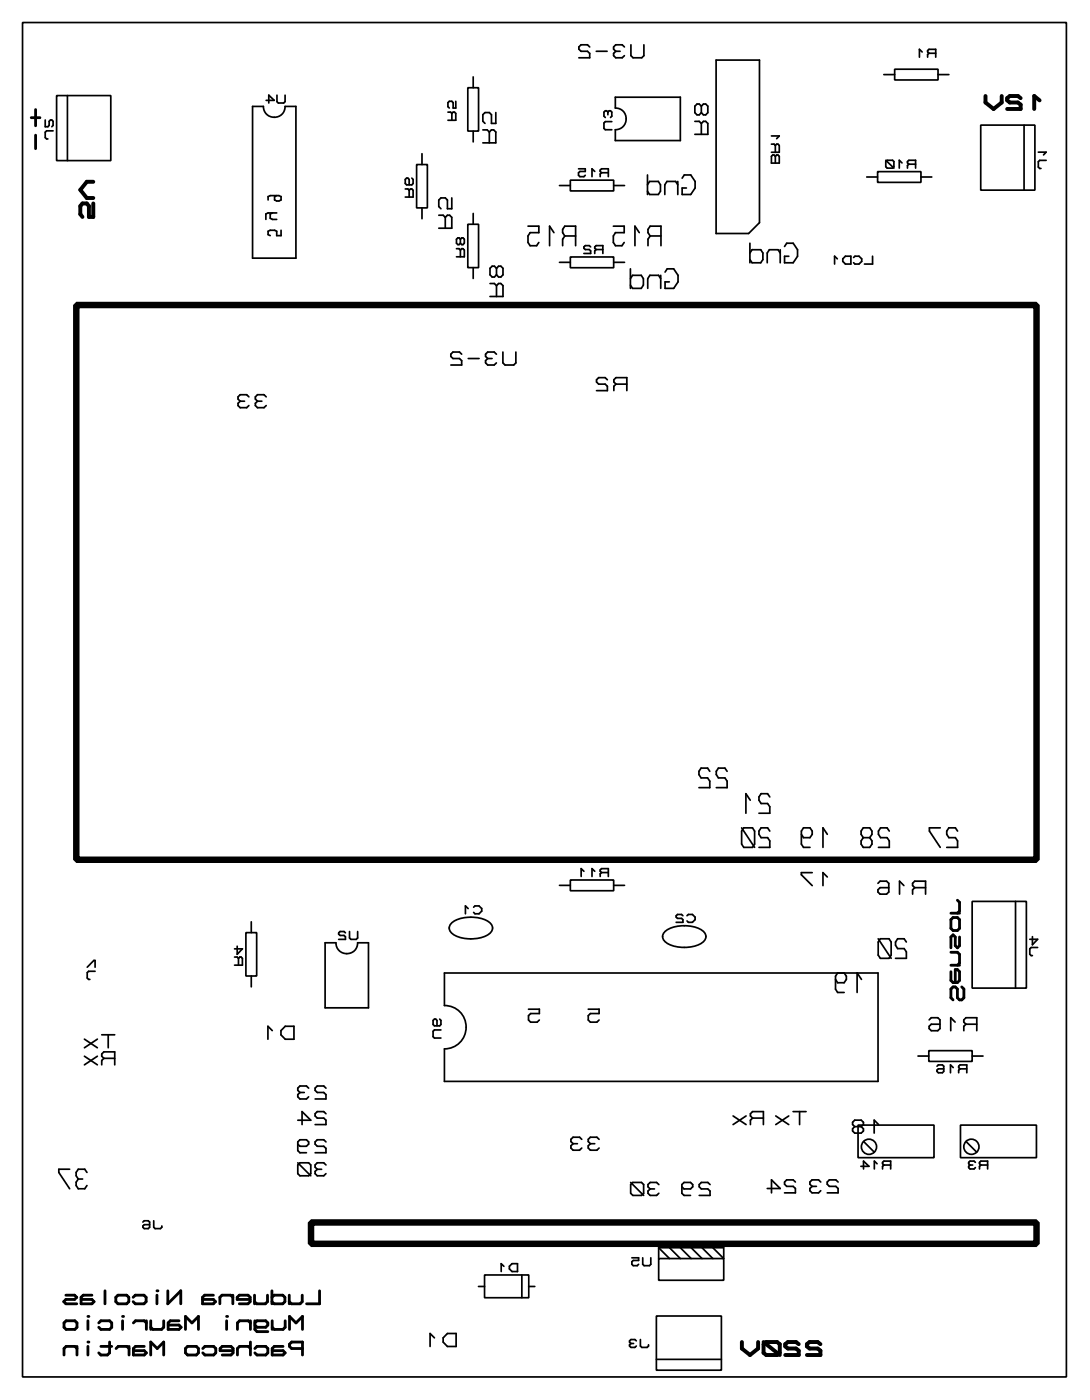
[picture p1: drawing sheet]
<svg xmlns="http://www.w3.org/2000/svg" width="128mm" height="164mm" viewBox="0 0 128 164" stroke-linecap="round" stroke-linejoin="round" font-family="sans-serif">
<g fill="none" stroke="#000" stroke-width=".2">
<path d="M2.6 2.6h122.3v158.7h-122.3zM5.3 14.1v.7h.3l.2-.1v-.5l.1-.1h.2l.1 .1v.5l-.1 .1M6.2 15.3h-.7l-.2 .2v.6l.2 .2h.1M6.6 11.2h6.4v7.6h-6.4zM7.9 11.2v7.6M29.6 12.5h1.3a1.27 1.27 0 0 0 1.2 1.2 1.27 1.27 0 0 0 1.3-1.2h1.3v17.7h-5.1zM31.2 11.8h.9l-.6-.7v1M32.4 11.1v.8l.2 .2h.6l.2-.2v-.8M48.8 19.3h1.3v5.1h-1.3zM49.4 18v1.3M52.5 13.1h.3l.1 .2M52.9 13.3l.2-.2h.1l.2 .2v.8h-.9"/>
<path d="M52.9 13.3v.8M53.4 11.9v.8h-.3v-.7l-.2-.1h-.3l-.1 .1v.5l.1 .2M54.8 10.3h1.3v5.1h-1.3zM55.4 9v1.3M55.4 15.4v1.2M56.6 15.2h.5l.2 .3M57.3 15.5l.3-.3h.2l.3 .3v1.2h-1.5M57.3 15.5v1.2M58.1 13.2v1.3h-.5v-1.1l-.3-.2h-.5l-.2 .2v.8l.2 .3M67.8 19.8h.8v.3h-.7l-.1 .1v.3l.1 .2h.5l.2-.2M69.1 5.5l-.3-.3h-.7l-.3 .3v.3l.3 .2h.7l.3 .3v.5h-1.3M69.9 6h1.2"/>
<path d="M71.2 13.1l-.1-.1h-.2l-.1 .1v.5l.1 .2M71.2 13.1l.2-.1h.1l.2 .1v.5l-.2 .2M71.2 13.1v.3M71.7 14.2h-.8l-.1 .2v.6l.1 .2h.8M72.1 11.4h7.6v5.1h-7.6v-1.3a1.27 1.27 0 0 0 1.3-1.3 1.27 1.27 0 0 0-1.3-1.2zM72.1 6l-.2 .3v.2l.2 .3h.8l.3-.3M72.1 6h.5M73.2 5.5l-.3-.3h-.8l-.2 .3v.3l.2 .2M73.9 5.2v1.3l.3 .3h1l.2-.3v-1.3M81.4 14.2h.5l.3 .3M82.2 14.5l.2-.3h.3l.2 .3v1.2h-1.5M82.2 12.4l.2-.2h.3l.2 .2v.8l-.2 .3h-.3l-.2-.3"/>
<path d="M82.2 12.4v.8M82.2 14.5v1.2M82.2 12.4l-.3-.2h-.2l-.3 .2v.8l.3 .3h.2l.3-.3M83.9 7h5.1v19.1l-1.3 1.3h-3.8zM90.4 18.3l.1-.1h.2l.1 .1 .2-.1h.1l.2 .1v.8h-.9zM90.4 16.9h.3l.1 .1M90.4 15.9h.9l-.3 .3M90.8 17l.2-.1h.1l.2 .1v.8h-.9M90.8 17v.8M90.8 18.3v.8M103.5 8.7h1.3M103.8 18.9l.1-.1h.7l.1 .1v.6l-.1 .2h-.7l-.1-.2z"/>
<path d="M103.8 18.8l.9 .9M104.8 8.1h5.1v1.3h-5.1zM105.7 19.1l-.3-.3v.9M106.5 19.2l-.2-.1v-.2l.2-.1h.8v.9M106.5 19.2l-.2 .2v.3M106.5 19.2h.8M108 6.1l-.3-.3v.9M108.8 6.2l-.1-.1v-.2l.1-.1h.8v.9M108.8 6.2l-.1 .2v.3M108.8 6.2h.8M109.9 8.7h1.3M114.9 14.7h6.3v7.6h-6.3z"/>
<path d="M120 14.7v7.6M121.6 17.8h1l-.3 .3M122.6 18.8h-.8l-.2 .1v.7l.2 .1h.2M31.9 24.9l-.2 .2v.5l.2 .1h.5M32.4 22.9l-.2 .1v.4l.2 .1 .5-.1v-.4l-.2-.1h-1l-.3 .1v.4M32.4 24.9h-1l-.3 .2v.6M32.9 27v.6h-.5v-.5l-.2-.1h-.5l-.3 .1v.4l.3 .1M47.5 22.1h.3l.1 .2M47.9 22.3l.2-.2h.1l.2 .2v.8h-.9M47.9 22.3v.8M48.2 20.9l.2 .1v.5l-.2 .2h-.6l-.1-.2v-.5l.1-.1h.2l.1 .1v.7M49.4 24.4v1.2"/>
<path d="M51.4 25.2h.5l.3 .3M52.2 25.5l.2-.3h.3l.2 .3v1.2h-1.5M52.2 25.5v1.2M52.9 23.2v1.3h-.5v-1.1l-.2-.2h-.5l-.3 .2v.8l.3 .3M53.5 29.1h.3l.1 .2M53.9 29.3l.2-.2h.1l.2 .2v.8h-.9M53.9 28l.2-.1h.1l.2 .1v.5l-.2 .2h-.1l-.2-.2M53.9 28v.5M53.9 29.3v.8M53.9 28l-.1-.1h-.2l-.1 .1v.5l.1 .2h.2l.1-.2M54.8 26.3h1.3v5.1h-1.3zM55.4 25v1.3"/>
<path d="M55.4 31.4v1.2M57.4 33.2h.5l.3 .3M58.2 31.4l.2-.2h.3l.2 .2v.8l-.2 .3h-.3l-.2-.3M58.2 33.5l.2-.3h.3l.2 .3v1.2h-1.5M58.2 31.4v.8M58.2 33.5v1.2M58.2 31.4l-.3-.2h-.2l-.3 .2v.8l.3 .3h.2l.3-.3M61.9 26.5h1.2v.8h-1l-.2 .3v.8l.2 .4h.8l.2-.4M64.9 27.3l-.5-.8v2.3M65.5 30.7h1.3M65.5 21.7h1.3M66.2 27.6l-.3-.3v-.4l.3-.4h1.2v2.3"/>
<path d="M66.2 27.6l-.3 .4v.8M66.2 27.6h1.2M66.8 30.1h5.1v1.3h-5.1zM66.8 21.1h5.1v1.3h-5.1zM69.2 28.9l-.2-.1h-.4l-.2 .1v.2l.2 .1h.4l.2 .2v.3h-.8M69.7 20.1l-.3-.3v.9M69.8 29.2l-.1-.1v-.2l.1-.1h.8v.9M69.8 29.2l-.1 .2v.3M69.8 29.2h.8M70.5 20.2l-.2-.1v-.2l.2-.1h.8v.9M70.5 20.2l-.2 .2v.3M70.5 20.2h.8"/>
<path d="M71.9 26.5h1.2v.8h-1l-.2 .3v.8l.2 .4h.8l.2-.4M71.9 30.7h1.3M71.9 21.7h1.3M73.9 32.6l.2-.3h1l.3 .3v.8l-.3 .4h-1l-.2-.4M73.9 31.5v2.3M74.9 27.3l-.5-.8v2.3M75.9 21.6l.2-.3h1l.3 .3v.8l-.3 .4h-1l-.2-.4M75.9 20.5v2.3M76.2 27.6l-.3-.3v-.4l.3-.4h1.2v2.3M76.2 27.6l-.3 .4v.8M76.2 27.6h1.2M77.4 32.3v1.5"/>
<path d="M77.4 32.6l-.2-.3h-1.1l-.2 .3v1.2M77.9 31.9l.3-.4h.7l.5 .8v.7l-.5 .8h-1v-.8h.5M79.4 21.3v1.5M79.4 21.6l-.2-.3h-1.1l-.2 .3v1.2M79.9 20.9l.3-.4h.7l.5 .8v.7l-.5 .8h-1v-.8h.5M87.9 29.6l.2-.3h1l.3 .3v.8l-.3 .4h-1l-.2-.4M87.9 28.5v2.3M91.4 29.6l-.2-.3h-1.1l-.2 .3v1.2M91.4 29.3v1.5M91.9 28.9l.3-.4h.7l.5 .8v.7l-.5 .8h-1v-.8h.5M98.1 30.3l-.3-.3v.9M98.7 30.3l.3-.3h.7v.9h-.7l-.3-.3z"/>
<path d="M100 30.2l.2-.2h.4l.4 .3v.3l-.4 .3h-.4l-.2-.1M101.5 20.7h1.3M102.2 30v.9h-.9M102.8 20.1h5.1v1.3h-5.1zM107.9 20.7h1.3M28.1 47l-.2 .3v.2l.2 .3h.8l.3-.3M28.1 47h.5M29.2 46.5l-.3-.3h-.8l-.2 .3v.3l.2 .2M30.2 47l-.3 .3v.2l.3 .3h.7l.3-.3M30.2 47h.5M31.2 46.5l-.3-.3h-.7l-.3 .3v.3l.3 .2M54.1 41.5l-.3-.3h-.7l-.3 .3v.3l.3 .2h.7l.3 .3v.5h-1.3"/>
<path d="M54.9 42h1.2M57.1 42l-.2 .3v.2l.2 .3h.8l.3-.3M57.1 42h.5M58.2 41.5l-.3-.3h-.8l-.2 .3v.3l.2 .2M58.9 41.2v1.3l.3 .3h1l.2-.3v-1.3M71.2 44.5l-.3-.3h-.8l-.2 .3v.3l.2 .2h.8l.3 .3v.5h-1.3M72.2 45l-.3-.2v-.3l.3-.3h1.2v1.6M72.2 45l-.3 .3v.5M72.2 45h1.2M83.2 90.4l-.3-.4h-.8l-.2 .4v.4l.2 .3h.8l.3 .4v.8h-1.3M85.2 90.4l-.3-.4h-.7l-.3 .4v.4l.3 .3h.7l.3 .4v.8h-1.3M86.9 97l1.5 2.3"/>
<path d="M87.1 97h1.1l.2 .4v1.5l-.2 .4h-1.1l-.2-.4v-1.5zM87.9 93.8l-.5-.8v2.3M90.2 97.4l-.3-.4h-.7l-.3 .4v.4l.3 .3h.7l.3 .4v.8h-1.3M90.2 93.4l-.3-.4h-.7l-.3 .4v.4l.3 .3h.7l.3 .4v.8h-1.3M93.9 97.8l.2 .3h.8l.3-.3v-.4l-.3-.4h-.8l-.2 .4v1.5l.2 .4h.8M96.9 97.8l-.5-.8v2.3M101.1 98.1l-.2-.3v-.4l.2-.4h.8l.3 .4v.4l-.3 .3M101.1 98.1h.8M101.1 98.1l-.2 .4v.4l.2 .4h.8l.3-.4v-.4l-.3-.4M104.2 97.4l-.3-.4h-.7l-.3 .4v.4l.3 .3h.7l.3 .4v.8h-1.3M110.2 97h-1.3v.4l1.3 1.9M112.2 97.4l-.3-.4h-.7l-.3 .4v.4l.3 .3h.7l.3 .4v.8h-1.3"/>
<path d="M10.2 113.3l.8-.8h.1v.8M11.1 113.8h-.7l-.2 .2v.6l.2 .2h.1M27.5 112.1h.3l.1 .2M27.8 110.9v.9l.6-.6h-.9M27.9 112.3l.2-.2h.1l.2 .2v.8h-.9M27.9 112.3v.8M28.8 109.3h1.3v5.1h-1.3zM29.4 108v1.3M29.4 114.4v1.2M38.1 110.5h1.3a1.27 1.27 0 0 0 1.2 1.2 1.27 1.27 0 0 0 1.3-1.2h1.3v7.6h-5.1zM40.5 109.3l-.2-.2h-.5l-.1 .2v.2l.1 .1h.5l.2 .2v.3h-.8M40.9 109.1v.8l.2 .2h.6l.2-.2v-.8"/>
<path d="M51.5 119.4l.2 .2v.4l-.2 .2h-.6l-.2-.2v-.4l.2-.2h.1l.2 .2v.6M52.1 114h50.8v12.7h-50.8v-3.8a2.54 2.54 0 0 0 2.5-2.5 2.54 2.54 0 0 0-2.5-2.6zM53 108.1a4.2 4.2 0 0 1 4.4 0 .78 .78 0 0 1 0 1.3 4.2 4.2 0 0 1-4.4 0 .78 .78 0 0 1 0-1.3zM54.8 106.5l-.3-.4v1M55.5 106.3l.1-.2h.5l.3 .4v.3l-.3 .3h-.5l-.1-.2M61.9 118.2h1.3v.6h-1l-.3 .2v.5l.3 .3h.7l.3-.3M65.5 103.7h1.3M66.8 103.1h5.1v1.3h-5.1zM68.4 102.1l-.3-.3v.9M68.9 118.2h1.3v.6h-1l-.3 .2v.5l.3 .3h.7l.3-.3M69.7 102.1l-.3-.3v.9M70.5 102.2l-.2-.1v-.2l.2-.1h.8v.9"/>
<path d="M70.5 102.2l-.2 .2v.3M70.5 102.2h.8M71.9 103.7h1.3M78 109.1a4.2 4.2 0 0 1 4.4 0 .78 .78 0 0 1 0 1.3 4.2 4.2 0 0 1-4.4 0 .78 .78 0 0 1 0-1.3zM80 107.3l-.2-.2h-.4l-.2 .2v.2l.2 .1h.4l.2 .2v.3h-.8M80.5 107.3l.1-.2h.5l.3 .4v.3l-.3 .3h-.5l-.1-.2M95.2 102.2h-1.3v.3l1.3 1.3M96.9 102.8l-.5-.6v1.6M98.1 114l-.2 .4v1.5l.2 .4h.8M98.9 114l.3 .4v.4l-.3 .3h-.8l-.2-.3M100.9 114.8l-.5-.8v2.3M102.9 103.5l.2-.3h.8l.2 .3v1l-.2 .3h-.8l-.2-.3v-.2l.2-.3h1"/>
<path d="M102.9 110l1.5 2.3M103.1 110h1.1l.2 .4v1.5l-.2 .4h-1.1l-.2-.4v-1.5zM105.9 103.8l-.5-.6v1.6M106.2 110.4l-.3-.4h-.7l-.3 .4v.4l.3 .3h.7l.3 .4v.8h-1.3M107.2 104l-.3-.2v-.3l.3-.3h1.2v1.6M107.2 104l-.3 .3v.5M107.2 104h1.2M108.9 119.5l.2-.3h.8l.2 .3v1l-.2 .3h-.8l-.2-.3v-.2l.2-.3h1M111.9 119.8l-.5-.6v1.6M113.9 105.6h6.3v10.2h-6.3zM119 105.6v10.2M121 109.7v1l.6-.6h-1"/>
<path d="M121.6 111h-.8l-.2 .2v.6l.2 .2h.2M8.2 137h-1.3v.4l1.3 1.9M9.2 138.1l-.3 .4v.4l.3 .4h.7l.3-.4M9.2 138.1h.5M9.9 123.8l1.5 1M9.9 121.8l1.5 1M10.2 137.4l-.3-.4h-.7l-.3 .4v.4l.3 .3M11.4 123.8l-1.5 1M11.4 121.8l-1.5 1M11.9 121.2h1.5M12.2 124l-.3-.2v-.3l.3-.3h1.2v1.6M12.2 124l-.3 .3v.5"/>
<path d="M12.2 124h1.2M12.7 121.2v1.6M31.9 120.8l-.5-.6v1.6M33.4 120.2h1v1.6h-1l-.5-.5v-.5zM34.9 134.1l.2 .2h.8l.3-.2v-.3l-.3-.3h-.8l-.2 .3v1l.2 .3h.8M34.9 136.2l1.5 1.6M34.9 131.3h1.5l-1-1.1v1.6M35.1 136.2h1.1l.2 .3v1l-.2 .3h-1.1l-.2-.3v-1zM35.1 128l-.2 .3v.2l.2 .3h.8l.3-.3M35.1 128h.5M36.2 127.5l-.3-.3h-.8l-.2 .3v.3l.2 .2M37.2 137h.5"/>
<path d="M37.2 137l-.3 .3v.2l.3 .3h.7l.3-.3M38.2 136.5l-.3-.3h-.7l-.3 .3v.3l.3 .2M38.2 127.5l-.3-.3h-.7l-.3 .3v.3l.3 .2h.7l.3 .3v.5h-1.3M38.2 130.5l-.3-.3h-.7l-.3 .3v.3l.3 .2h.7l.3 .3v.5h-1.3M38.2 133.8l-.3-.3h-.7l-.3 .3v.3l.3 .2h.7l.3 .3v.5h-1.3M51.7 120.7h-.8l-.2 .1v.7l.2 .1h.8M67.1 134l-.2 .3v.2l.2 .3h.8l.3-.3M67.1 134h.5M68.2 133.5l-.3-.3h-.8l-.2 .3v.3l.2 .2M69.2 134l-.3 .3v.2l.3 .3h.7l.3-.3M69.2 134h.5M70.2 133.5l-.3-.3h-.7l-.3 .3v.3l.3 .2"/>
<path d="M73.9 138.5l1.5 1.6M74.1 138.5h1.1l.2 .3v1l-.2 .3h-1.1l-.2-.3v-1zM76.2 139.3l-.3 .3v.2l.3 .3h.7l.3-.3M76.2 139.3h.5M77.2 138.8l-.3-.3h-.7l-.3 .3v.3l.3 .2M79.9 139.1l.2 .2h.8l.3-.2v-.3l-.3-.3h-.8l-.2 .3v1l.2 .3h.8M83.2 138.8l-.3-.3h-.7l-.3 .3v.3l.3 .2h.7l.3 .3v.5h-1.3M85.9 130.8l1.5 1M87.4 130.8l-1.5 1M88.2 131l-.3-.2v-.3l.3-.3h1.2v1.6M88.2 131h1.2M88.2 131l-.3 .3v.5"/>
<path d="M89.9 139.3h1.5l-1-1.1v1.6M90.9 130.8l1.5 1M92.4 130.8l-1.5 1M92.9 130.2h1.5M93.2 138.5l-.3-.3h-.7l-.3 .3v.3l.3 .2h.7l.3 .3v.5h-1.3M93.7 130.2v1.6M95.1 139h.5M95.1 139l-.2 .3v.2l.2 .3h.8l.3-.3M96.2 138.5l-.3-.3h-.8l-.2 .3v.3l.2 .2M98.2 138.5l-.3-.3h-.7l-.3 .3v.3l.3 .2h.7l.3 .3v.5h-1.3M100.1 132l-.2-.2v-.3l.2-.3h.8l.3 .3v.3l-.3 .2M100.1 132l-.2 .3v.2l.2 .3h.8l.3-.3v-.2l-.3-.3"/>
<path d="M100.1 132h.8M100.5 131.8h8.9v3.8h-8.9zM100.9 136.7h.9l-.6-.7v1M101.2 133.7l1.2 1.3M102.8 136.4l-.4-.4v1M102.9 131.8l-.5-.6v1.6M103.6 136.5l-.2-.1v-.2l.2-.2h.7v1M103.6 136.5h.7M103.6 136.5l-.2 .2v.3M107.5 123.7h1.3M108.8 123.1h5.1v1.3h-5.1zM109.8 124.9l.1-.1h.5l.2 .1v.6l-.2 .2h-.5l-.1-.2v-.1l.1-.2h.7"/>
<path d="M111.7 125.1l-.3-.3v.9M112.5 125.2l-.2-.1v-.2l.2-.1h.8v.9M112.5 125.2l-.2 .2v.3M112.5 125.2h.8M112.5 131.8h8.9v3.8h-8.9zM113.2 133.7l1.2 1.3M113.2 120l-.3-.2v-.3l.3-.3h1.2v1.6M113.2 120l-.3 .3v.5M113.2 120h1.2M113.6 136.5h.4M113.6 136.5l-.1 .2v.1l.1 .2h.5l.2-.2M113.9 123.7h1.3"/>
<path d="M114.3 136.2l-.2-.2h-.5l-.1 .2v.2l.1 .1M114.9 136.5l-.1-.1v-.2l.1-.2h.8v1M114.9 136.5l-.1 .2v.3M114.9 136.5h.8M16.7 143.2l.2-.2h.5l.1 .2v.6l-.1 .2h-.5l-.2-.2v-.2l.2-.1h.6M18 143v.8l.2 .2h.6l.2-.2v-.2M50.9 156.8l-.5-.6v1.6M52.4 156.2h1v1.6h-1l-.5-.5v-.5zM56.1 150.7h.7M56.8 149.4h5.1v2.7h-5.1zM59 148.4l-.3-.3v.9M59.7 148.4l.3-.3h.6v.9h-.6l-.3-.3z"/>
<path d="M61.1 149.4v2.6M61.9 150.7h.8M73.9 157.4l-.1 .2v.1l.1 .2h.5l.1-.2M73.9 157.4h.3M74 147.4h.8v.3h-.6l-.2 .1v.3l.2 .2h.5l.1-.2M74.5 157.1l-.1-.1h-.5l-.1 .1v.2l.1 .1M75 157v.7l.2 .2h.6l.2-.2v-.1M75.3 147.4v.7l.2 .2h.6l.1-.2v-.7M76.9 154.2h7.6v6.3h-7.6zM76.9 159.3h7.6M77.2 147.5h7.6v2.5h-7.6zM77.2 146.2h7.6v1.3l-1.3-1.3"/>
<path d="M77.2 146.2v1.3M77.2 146.2l1.2 1.3M78.4 146.2l1.3 1.3M79.7 146.2l1.3 1.3M81 146.2l1.2 1.3M82.2 146.2l1.3 1.3"/>
<circle cx="101.8" cy="134.4" r=".89"/>
<circle cx="113.8" cy="134.4" r=".89"/>
</g>
<path d="M8.9 35.7h112.5v65h-112.5zM36.4 143.2h85v2.5h-85z" fill="none" stroke="#000" stroke-width=".76"/>
<g fill="none" stroke="#000" stroke-width=".33">
<path d="M3.7 13.8h1M4.2 12.8v1.9M4.2 15.8v1.6M111.4 113.9v1l.3 .2h.5l.2-.2v-1l-.2-.3h-.3v1.5M111.4 111.6h.8l.2 .2v1l-.2 .3M111.4 113.1h1M111.4 107h1M111.7 107.5h.5l.2 .3v1l-.2 .2h-.5l-.3-.2v-1zM112.2 105.5l.2 .2v1l-.2 .3M112.4 109.8v1l-.2 .3-.3-.3v-1l-.2-.3-.3 .3v1.3M112.7 115.6l.2 .3v1l-.2 .3h-.3l-.2-.3v-1l-.3-.3h-.2l-.3 .3v1l.3 .3M7.5 155l.2-.2h1.1l.2 .2v.5l-.2 .3h-1.1l-.2-.3z"/>
<path d="M7.7 151.8h1l.3 .2-.3 .3h-1l-.2 .2 .2 .3h1.3M9 158l-.2-.2h-1.1l-.2 .2v.8M9 157.8v1M10.3 154.8v1M10.3 157.8v1M10.8 151.8h-1.1l-.2 .2v.8h1.3l.2-.3-.2-.2h-1.3M11.6 155l.2-.2h1l.3 .2v.5l-.3 .3h-1l-.2-.3M11.8 157.8h1.3M12.3 151.2v1.6M12.8 157.2v1.3l-.2 .3h-.8l-.2-.3M13.6 152l.2-.2h1l.3 .2v.5l-.3 .3h-1l-.2-.3zM13.6 158l.2-.2h1.1l.2 .2"/>
<path d="M14.4 154.8v1M15.1 157.8v1M15.6 152l.2-.2h1.1l.2 .2v.5l-.2 .3h-1.1l-.2-.3M15.6 155l.3-.2h1l.2 .2M16.9 157.8h-1l-.3 .2v.8h1.3l.2-.3-.2-.2h-1.3M17.1 154.8v1M17.7 158.8v-1.6l.7 .8 .8-.8v1.6M17.7 154.8v1M18.4 151.8v1M19.2 154.8v.7l-.3 .3h-1l-.2-.3M19.7 151.2v1.6l1.5-1.6v1.6M21 154.8h-1.1l-.2 .2v.8h1.3l.2-.3-.2-.2h-1.3"/>
<path d="M21.7 155.8v-1.6l.8 .8 .7-.8v1.6M21.7 158l.3-.2h1l.2 .2v.5l-.2 .3h-1l-.3-.3zM23.8 158l.2-.2h1l.3 .2v.5l-.3 .3h-1l-.2-.3M25 151.8h-1l-.3 .2v.8h1.3l.2-.3-.2-.2h-1.3M26.5 154.8v1M27.3 152l-.3-.2h-1l-.2 .2v.8M27.3 151.8v1M27.3 158.3h-1.5v-.3l.2-.2h1.1l.2 .2v.5l-.2 .3h-1.1M29.3 152.3h-1.5v-.3l.2-.2h1.1l.2 .2v.5l-.2 .3h-1.1M29.3 155l-.2-.2h-1l-.3 .2v.8M29.3 154.8v1M29.3 157.2v1.6"/>
<path d="M29.3 158l-.2-.2h-1l-.3 .2v.8M29.8 151.8v1M29.9 155l.2-.2h1l.3 .2v.3l-.3 .2h-1l-.2-.2M29.9 158l.2-.2h1l.3 .2v.5l-.3 .3h-1l-.2-.3M29.9 154.8v1l.2 .2h1.3M31.3 151.8v.7l-.2 .3h-1l-.3-.3M31.9 152l.2-.2h1l.3 .2v.5l-.3 .3h-1l-.2-.3M31.9 151.2v1.6M31.9 154.8v1M33.2 157.8h-1.1l-.2 .2v.8h1.3l.2-.3-.2-.2h-1.3M33.4 154.8v.7l-.2 .3h-1.1l-.2-.3M33.9 151.8v1"/>
<path d="M33.9 155.8v-1.6l.8 .8 .7-.8v1.6M35.4 151.8v.7l-.2 .3h-1.1l-.2-.3M35.4 158h-1.2l-.3-.2v-.3l.3-.3h1.2v1.6M37.4 151.2v1.6h-1.5"/>
</g>
<g fill="#000">
<circle cx="10.3" cy="154.2" r=".16"/>
<circle cx="10.3" cy="157.2" r=".16"/>
<circle cx="14.4" cy="154.2" r=".16"/>
<circle cx="18.4" cy="151.2" r=".16"/>
<circle cx="26.5" cy="154.2" r=".16"/>
</g>
<path d="M115.5 11.2v.8l.9 .8 1-.8v-.8M119.6 11.5l-.3-.3h-1l-.3 .3v.3l.3 .2h1l.3 .3v.5h-1.6M121.8 11.8l-.6-.6v1.6M10.9 23.8v1.6h-.5v-1.3l-.2-.3h-.5l-.3 .3v1l.3 .3M10.9 21.3h-.7l-.8 .9 .8 1h.7M86.9 157.2v.8l1 .8 .9-.8v-.8M89.5 157.5l.3-.3h1.2l.4 .3v1l-.4 .3h-1.2l-.3-.3zM89.5 157.2l1.9 1.6M93.6 157.5l-.3-.3h-1l-.3 .3v.3l.3 .2h1l.3 .3v.5h-1.6M96.1 157.5l-.3-.3h-1l-.3 .3v.3l.3 .2h1l.3 .3v.5h-1.6" fill="none" stroke="#000" stroke-width=".46"/>
</svg>
